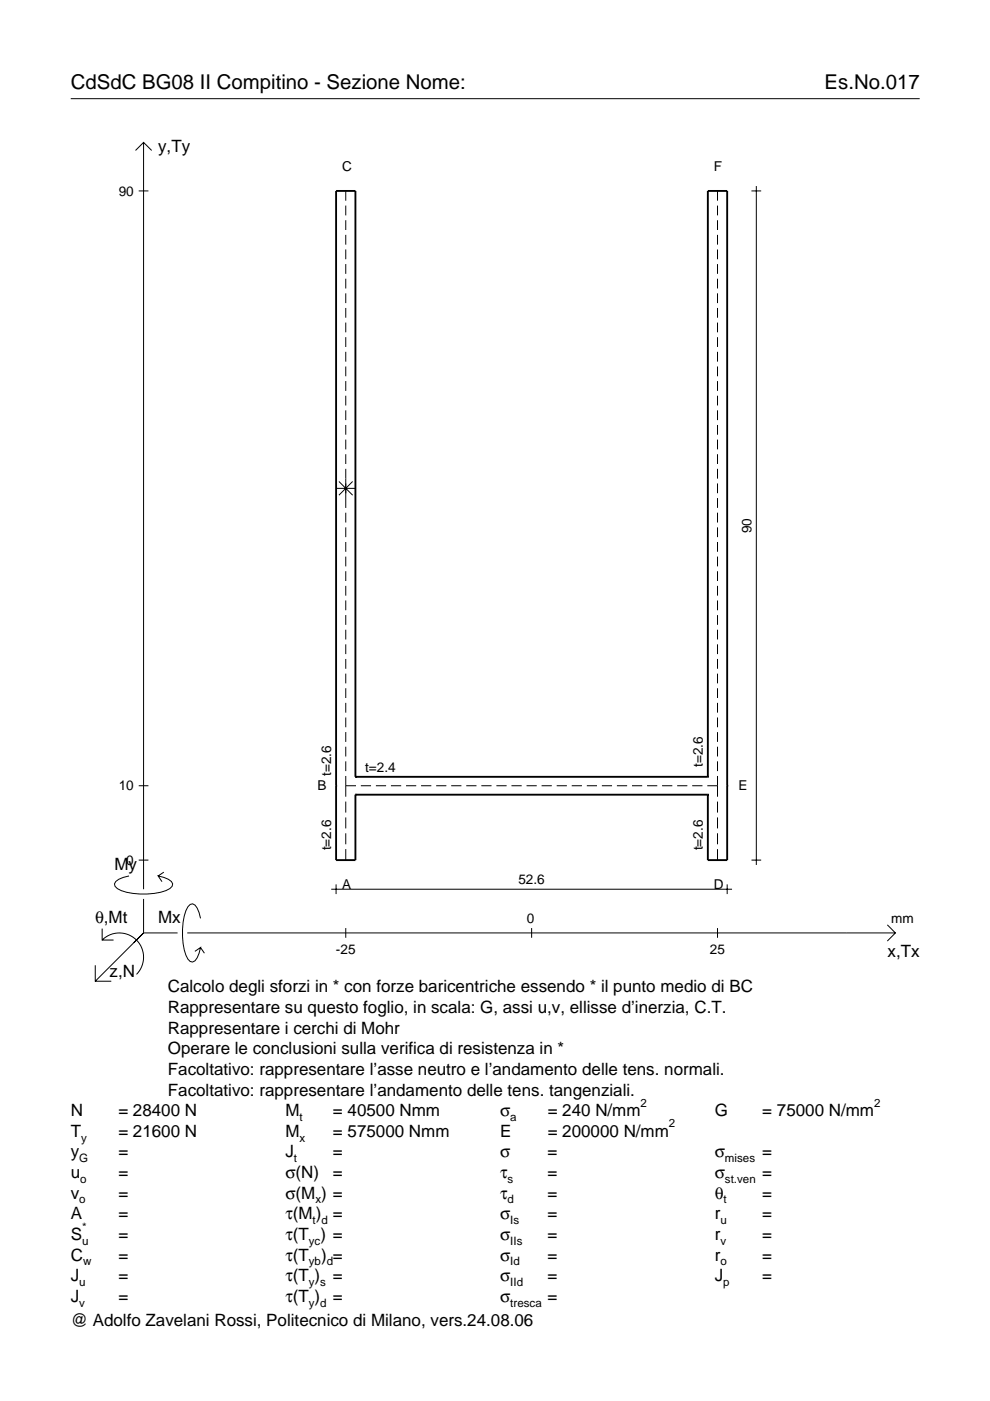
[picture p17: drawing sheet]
<svg xmlns="http://www.w3.org/2000/svg" width="210mm" height="297mm" viewBox="0 0 210 297" stroke-linecap="round" stroke-linejoin="round" font-family="sans-serif">
<defs><g id="words">
<g font-size="4.3">
<text x="15" y="18.9">CdSdC BG08 II Compitino - Sezione Nome:</text>
<text x="174.8" y="18.9">Es.No.017</text>
</g>
<g font-size="3.6">
<text x="33.5" y="32.3">y,Ty</text>
<text x="24.3" y="184.4">My</text>
<text x="20.1" y="195.7">θ,Mt</text>
<text x="33.5" y="195.7">Mx</text>
<text x="188.2" y="203">x,Tx</text>
<text x="23.2" y="207.1">z,N</text>
<text x="35.6" y="210.4">Calcolo degli sforzi in * con forze baricentriche essendo * il punto medio di BC</text>
<text x="35.6" y="214.8">Rappresentare su questo foglio, in scala: G, assi u,v, ellisse d’inerzia, C.T.</text>
<text x="35.6" y="219.2">Rappresentare i cerchi di Mohr</text>
<text x="35.6" y="223.5">Operare le conclusioni sulla verifica di resistenza in *</text>
<text x="35.6" y="227.9">Facoltativo: rappresentare l’asse neutro e l’andamento delle tens. normali.</text>
<text x="35.6" y="232.3">Facoltativo: rappresentare l’andamento delle tens. tangenziali.</text>
<text x="15" y="236.7">N</text>
<text x="25.1" y="236.7">= 28400 N</text>
<text x="60.5" y="236.7">M</text>
<text x="70.6" y="236.7">= 40500 Nmm</text>
<text x="106" y="236.7">σ</text>
<text x="116.1" y="236.7">= 240 N/mm</text>
<text x="151.5" y="236.7">G</text>
<text x="161.6" y="236.7">= 75000 N/mm</text>
<text x="15" y="245.4">y</text>
<text x="15" y="241">T</text>
<text x="25.1" y="245.4">=</text>
<text x="25.1" y="241">= 21600 N</text>
<text x="60.5" y="245.4">J</text>
<text x="60.5" y="241">M</text>
<text x="70.6" y="245.4">=</text>
<text x="70.6" y="241">= 575000 Nmm</text>
<text x="106" y="245.4">σ</text>
<text x="106" y="241">E</text>
<text x="116.1" y="245.4">=</text>
<text x="116.1" y="241">= 200000 N/mm</text>
<text x="151.5" y="245.4">σ</text>
<text x="161.6" y="245.4">=</text>
<text x="15" y="249.8">u</text>
<text x="25.1" y="249.8">=</text>
<text x="60.5" y="249.8">σ(N)</text>
<text x="70.6" y="249.8">=</text>
<text x="106" y="249.8">τ</text>
<text x="116.1" y="249.8">=</text>
<text x="151.5" y="249.8">σ</text>
<text x="161.6" y="249.8">=</text>
<text x="15" y="254.2">v</text>
<text x="25.1" y="254.2">=</text>
<text x="60.5" y="254.2">σ(M ) =</text>
<text x="106" y="254.2">τ</text>
<text x="116.1" y="254.2">=</text>
<text x="151.5" y="254.2">θ</text>
<text x="161.6" y="254.2">=</text>
<text x="15" y="258.5">A</text>
<text x="15" y="262.9">S</text>
<text x="25.1" y="262.9">=</text>
<text x="25.1" y="258.5">=</text>
<text x="60.5" y="258.5">τ(M ) =</text>
<text x="60.5" y="262.9">τ(T ) =</text>
<text x="106" y="258.5">σ</text>
<text x="106" y="262.9">σ</text>
<text x="116.1" y="258.5">=</text>
<text x="116.1" y="262.9">=</text>
<text x="151.5" y="258.5">r</text>
<text x="151.5" y="262.9">r</text>
<text x="161.6" y="258.5">=</text>
<text x="161.6" y="262.9">=</text>
<text x="15" y="267.3">C</text>
<text x="25.1" y="267.3">=</text>
<text x="60.5" y="267.3">τ(T</text>
<text x="68.1" y="267.3">) =</text>
<text x="106" y="267.3">σ</text>
<text x="116.1" y="267.3">=</text>
<text x="151.5" y="267.3">r</text>
<text x="161.6" y="267.3">=</text>
<text x="15" y="271.7">J</text>
<text x="25.1" y="271.7">=</text>
<text x="60.5" y="271.7">τ(T )</text>
<text x="70.6" y="271.7">=</text>
<text x="106" y="271.7">σ</text>
<text x="116.1" y="271.7">=</text>
<text x="151.5" y="271.7">J</text>
<text x="161.6" y="271.7">=</text>
<text x="15" y="281.2">@ Adolfo Zavelani Rossi, Politecnico di Milano, vers.24.08.06</text>
<text x="15" y="276">J</text>
<text x="25.1" y="276">=</text>
<text x="60.5" y="276">τ(T )</text>
<text x="70.6" y="276">=</text>
<text x="106" y="276">σ</text>
<text x="116.1" y="276">=</text>
</g>
<g font-size="2.9">
<text x="25.2" y="41.5">90</text>
<text x="72.6" y="36.2">C</text>
<text x="151.4" y="36.2">F</text>
<text x="159.3" y="113" transform="rotate(-90 159.3 113)">90</text>
<text x="25.2" y="167.6">10</text>
<text x="67.3" y="167.5">B</text>
<text x="70.2" y="164.5" transform="rotate(-90 70.2 164.5)">t=2.6</text>
<text x="77.4" y="163.7">t=2.4</text>
<text x="149" y="162.6" transform="rotate(-90 149 162.6)">t=2.6</text>
<text x="156.6" y="167.5">E</text>
<text x="26.8" y="183.4">0</text>
<text x="70.2" y="180.3" transform="rotate(-90 70.2 180.3)">t=2.6</text>
<text x="149" y="180.3" transform="rotate(-90 149 180.3)">t=2.6</text>
<text x="72.6" y="188.5">A</text>
<text x="109.9" y="187.5">52.6</text>
<text x="151.4" y="188.5">D</text>
<text x="111.7" y="195.7">0</text>
<text x="189" y="195.7">mm</text>
<text x="71.2" y="202.2">-25</text>
<text x="150.5" y="202.2">25</text>
</g>
<g font-size="2.4">
<text x="63.5" y="237.7">t</text>
<text x="108.2" y="237.7">a</text>
<text x="135.8" y="234.7">2</text>
<text x="141.8" y="239">2</text>
<text x="185.3" y="234.7">2</text>
<text x="17.2" y="242">y</text>
<text x="63.5" y="242">x</text>
<text x="16.8" y="246.4">G</text>
<text x="17" y="250.8">o</text>
<text x="62.3" y="246.4">t</text>
<text x="107.6" y="250.8">s</text>
<text x="153.7" y="246.4">mises</text>
<text x="153.7" y="250.8">st.ven</text>
<text x="16.8" y="255.2">o</text>
<text x="66.9" y="255.2">x</text>
<text x="107.6" y="255.2">d</text>
<text x="153.4" y="255.2">t</text>
<text x="17.4" y="263.9">u</text>
<text x="17.4" y="260.9">*</text>
<text x="65.5" y="263.9">yc</text>
<text x="66.3" y="259.5">t d</text>
<text x="108.2" y="259.5">Is</text>
<text x="108.2" y="263.9">IIs</text>
<text x="152.7" y="259.5">u</text>
<text x="152.7" y="263.9">v</text>
<text x="17.6" y="268.3">w</text>
<text x="65.5" y="268.3">yb d</text>
<text x="108.2" y="268.3">Id</text>
<text x="152.7" y="268.3">o</text>
<text x="16.8" y="272.7">u</text>
<text x="65.5" y="272.7">y s</text>
<text x="108.2" y="272.7">IId</text>
<text x="153.3" y="272.7">p</text>
<text x="16.8" y="277">v</text>
<text x="65.5" y="277">y d</text>
<text x="108.2" y="277">tresca</text>
</g>
</g></defs>
<g fill="none" stroke="#000" stroke-width=".21">
<path d="M15 20.9h180M28.7 31.9l1.7-1.7 1.8 1.7M30.4 30.2v158.3M160.4 39.5v143.9M29.4 40.5h2.1M73.3 40.5v2.1M73.3 43.6v2.1M73.3 46.7v2.1M73.3 49.8v2.1M73.3 52.9v2.1M73.3 56v2.1M73.3 59.1v2.1"/>
<path d="M152.1 40.5v2.1M152.1 43.6v2.1M152.1 46.7v2.1M152.1 49.8v2.1M152.1 52.9v2.1M152.1 56v2.1M152.1 59.1v2.1M159.3 40.5h2.1M73.3 62.2v2.1M73.3 65.3v2.1M73.3 68.4v2.1M73.3 71.5v2.1"/>
<path d="M73.3 74.6v2.1M73.3 77.7v2.1M152.1 62.2v2.1M152.1 65.3v2.1M152.1 68.4v2.1M152.1 71.5v2.1M152.1 74.6v2.1M152.1 77.7v2.1M73.3 80.8v2.1M73.3 83.9v2.1M73.3 87v2.1M73.3 90.1v2.1"/>
<path d="M73.3 93.2v2.1M73.3 96.3v2.1M73.3 99.4v8.3M152.1 80.8v2.1M152.1 83.9v2.1M152.1 87v2.1M152.1 90.1v2.1M152.1 93.2v2.1M152.1 96.3v2.1M152.1 99.4v2.1M71.2 103.5h4.2M71.9 102.1l2.9 2.9"/>
<path d="M73.3 108.7v2.1M73.3 111.8v2.1M73.3 114.9v2.1M73.3 118v2.1M74.8 102.1l-2.9 2.9M152.1 102.5v2.1M152.1 105.6v2.1M152.1 108.7v2.1M152.1 111.8v2.1M152.1 114.9v2.1M152.1 118v2.1M73.3 121.1v2.1"/>
<path d="M73.3 124.2v2.1M73.3 127.3v2.1M73.3 130.4v2.1M73.3 133.5v2.1M73.3 136.6v2.1M73.3 139.7v2.1M152.1 121.1v2.1M152.1 124.2v2.1M152.1 127.3v2.1M152.1 130.4v2.1M152.1 133.5v2.1M152.1 136.6v2.1"/>
<path d="M152.1 139.7v2.1M73.3 142.8v2.1M73.3 145.9v2.1M73.3 149v2.1M73.3 152.1v2.1M73.3 155.2v2.1M73.3 158.3v2.1M152.1 142.8v2.1M152.1 145.9v2.1M152.1 149v2.1M152.1 152.1v2.1M152.1 155.2v2.1"/>
<path d="M152.1 158.3v2.1M29.4 166.6h2.1M73.3 166.6h2.2M73.3 161.4v2.1M73.3 164.5v4.4M73.3 170v2.3M73.3 173.3v2.3M73.3 176.7v2.3M76.5 166.6h2.2M79.7 166.6h2.2M82.9 166.6h2.2M86.1 166.6h2.1"/>
<path d="M89.3 166.6h2.1M92.5 166.6h2.1M95.7 166.6h2.1M98.9 166.6h2.1M102.1 166.6h2.1M105.2 166.6h2.2M108.4 166.6h2.2M111.6 166.6h2.2M114.8 166.6h2.2M118 166.6h2.2M121.2 166.6h2.2M124.4 166.6h2.2"/>
<path d="M127.6 166.6h2.2M130.8 166.6h2.2M134 166.6h2.2M137.2 166.6h2.2M140.4 166.6h2.1M143.6 166.6h2.1M146.8 166.6h2.1M150 166.6h2.1M152.1 161.4v2.1M152.1 164.5v4.4M152.1 170v2.3M152.1 173.3v2.3"/>
<path d="M152.1 176.7v2.3M21.7 199.3a5.1 5.1 0 0 1 7.2 0 5.1 5.1 0 0 1 0 7.3M21.7 196.9v2.4h2.4M27.3 185.7a3.6 3.6 0 0 0-3 1.7l.1 .5a5.6 5.6 0 0 0 3.8 1.5 13.4 13.4 0 0 0 7.8-1l.5-.5 .1-.5a3.6 3.6 0 0 0-3.1-1.7l.8 1.2M29.4 182.4h2.1M30.4 190.6v7.2M30.4 197.8l-10.2 10.2M30.4 197.8h7.2M34.7 184.9l-1.2 .8M39.7 197.8h150.1M42.5 194.7a3.6 3.6 0 0 0-1.7-3.1l-.5 .2a5.7 5.7 0 0 0-1.5 3.7 13.3 13.3 0 0 0 1 7.9l.5 .5 .5 .1a3.6 3.6 0 0 0 1.7-3.1l-1.2 .8M70.2 188.5h85"/>
<path d="M71.3 187.5v2.1M73.3 180v2.4M73.3 196.8v2M112.7 196.8v2M152.1 180v2.4M152.1 196.8v2M154.2 187.5v2.1M159.3 182.4h2.1M188.1 196.1l1.7 1.7-1.7 1.7M20.2 204.7v3.3h3.4M42.5 200.9l.8 1.2"/>
</g>
<path d="M71.3 166.6h.1M75.4 168.5h.1M75.4 164.7h.1M75.4 164.7v-124.2h-4.1v141.9h4.1v-13.9M75.4 168.5h74.7M75.4 164.7h74.7M150.1 168.5h.1M150.1 164.7h.1M150.1 164.7v-124.2h4.1v141.9h-4.1v-13.9M154.2 166.6h.1" fill="none" stroke="#000" stroke-width=".4"/>
<use href="#words"/>
</svg>
